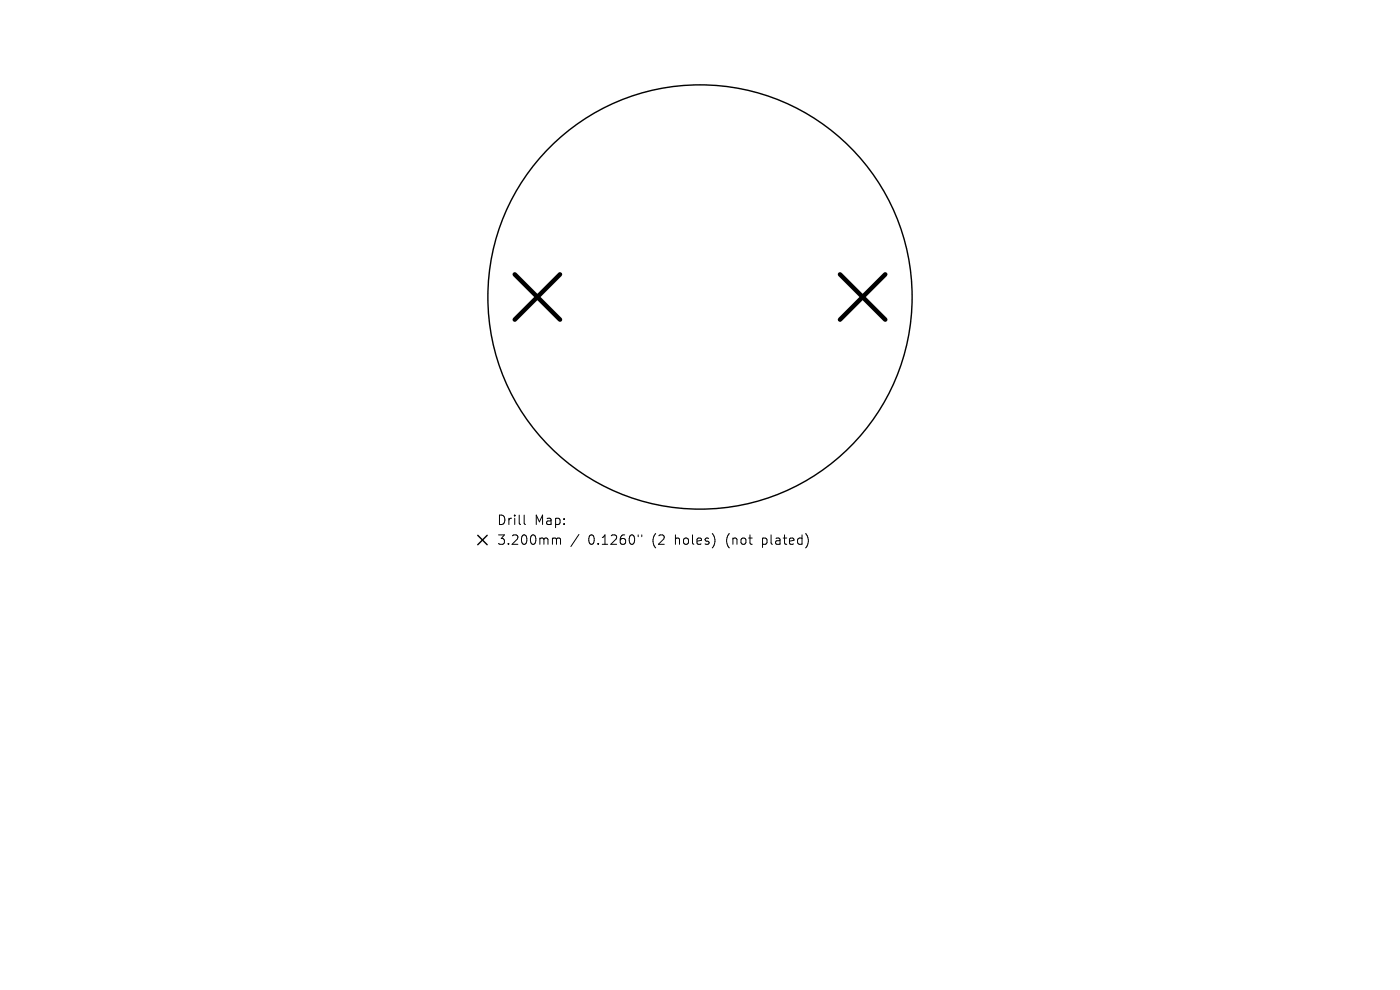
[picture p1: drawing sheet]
<svg xmlns="http://www.w3.org/2000/svg" width="297mm" height="210mm" viewBox="0 0 297 210" stroke-linecap="round" stroke-linejoin="round" font-family="sans-serif">
<defs><g id="words">
<g font-size="2.8">
<text x="105.4" y="111.7">Drill</text>
<text x="113.4" y="111.7">Map:</text>
<text x="105.4" y="115.9">3.200mm</text>
<text x="124.8" y="115.9">0.1260&quot;</text>
<text x="138.5" y="115.9">(2</text>
<text x="143.5" y="115.9">holes)</text>
<text x="154.5" y="115.9">(not</text>
<text x="162.4" y="115.9">plated)</text>
</g>
</g></defs>
<g fill="none" stroke="#000" stroke-width=".3">
<path d="M101.4 113.6l2 2M103.4 113.6l-2 2"/>
<circle cx="148.5" cy="63" r="45"/>
</g>
<path d="M109.2 58.2l9.6 9.6M118.8 58.2l-9.6 9.6M178.2 58.2l9.6 9.6M187.8 58.2l-9.6 9.6" fill="none" stroke="#000" stroke-width=".96"/>
<path d="M111.2 109.3v1.7l.3 .3M117.5 114.1h.3l.3 .3M118.1 114.4l.2-.3 .5 .1 .1 1.3M118.1 114.4v1.1M122.8 113.4l-1.7 2.5M135.4 113.5v.3M136.1 113.5v.3" fill="none" stroke="#000" stroke-width=".21"/>
<use href="#words"/>
</svg>
